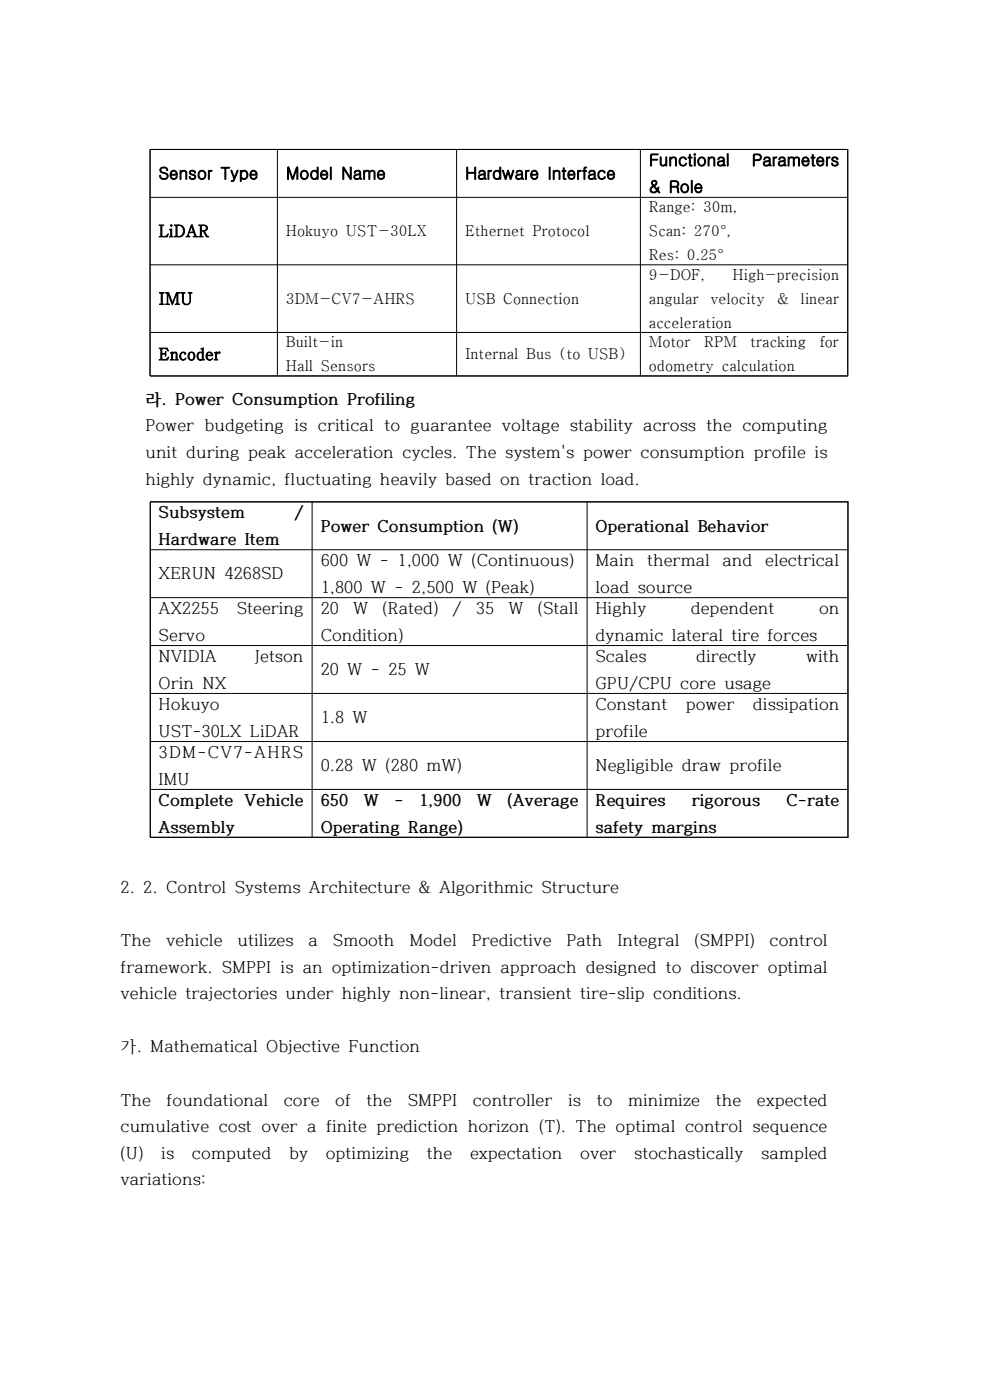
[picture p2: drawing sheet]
<svg xmlns="http://www.w3.org/2000/svg" width="210mm" height="296mm" viewBox="0 0 210 296" stroke-linecap="round" stroke-linejoin="round" font-family="sans-serif">
<defs><g id="words">
<g font-size="3.5">
<text x="137.4" y="35.1">Functional</text>
<text x="159.1" y="35.1">Parameters</text>
<text x="33.6" y="37.9">Sensor Type</text>
<text x="60.5" y="37.9">Model Name</text>
<text x="98.5" y="37.9">Hardware Interface</text>
<text x="137.4" y="40.8">&amp; Role</text>
<text x="33.6" y="50.1">LiDAR</text>
<text x="33.6" y="64.5">IMU</text>
<text x="33.6" y="76.2">Encoder</text>
<text x="30.8" y="85.7">라. Power Consumption Profiling</text>
<text x="30.8" y="91.3">Power budgeting is critical to guarantee voltage stability across the computing</text>
<text x="30.8" y="96.9">unit during peak acceleration cycles. The system's power consumption profile is</text>
<text x="30.8" y="102.6">highly dynamic, fluctuating heavily based on traction load.</text>
<text x="33.6" y="109.7">Subsystem</text>
<text x="62.3" y="109.7">/</text>
<text x="67.9" y="112.5">Power Consumption (W)</text>
<text x="126" y="112.5">Operational Behavior</text>
<text x="33.6" y="115.4">Hardware Item</text>
<text x="67.9" y="119.9">600 W - 1,000 W (Continuous)</text>
<text x="126" y="119.9">Main</text>
<text x="137" y="119.9">thermal</text>
<text x="153" y="119.9">and</text>
<text x="162" y="119.9">electrical</text>
<text x="33.6" y="122.7">XERUN 4268SD</text>
<text x="67.9" y="125.5">1,800 W - 2,500 W (Peak)</text>
<text x="126" y="125.5">load source</text>
<text x="33.6" y="130">AX2255</text>
<text x="50.1" y="130">Steering</text>
<text x="67.9" y="130">20</text>
<text x="74.8" y="130">W</text>
<text x="81" y="130">(Rated)</text>
<text x="95.8" y="130">/</text>
<text x="100.7" y="130">35</text>
<text x="107.6" y="130">W</text>
<text x="113.8" y="130">(Stall</text>
<text x="126" y="130">Highly</text>
<text x="146.2" y="130">dependent</text>
<text x="173.4" y="130">on</text>
<text x="33.6" y="135.6">Servo</text>
<text x="67.9" y="135.6">Condition)</text>
<text x="126" y="135.6">dynamic lateral tire forces</text>
<text x="33.6" y="140.1">NVIDIA</text>
<text x="53.9" y="140.1">Jetson</text>
<text x="67.9" y="143">20 W - 25 W</text>
<text x="126" y="140.1">Scales</text>
<text x="147.3" y="140.1">directly</text>
<text x="170.6" y="140.1">with</text>
<text x="33.6" y="145.8">Orin NX</text>
<text x="126" y="145.8">GPU/CPU core usage</text>
<text x="33.6" y="150.3">Hokuyo</text>
<text x="33.6" y="155.9">UST-30LX LiDAR</text>
<text x="67.9" y="153.1">1.8 W</text>
<text x="126" y="150.3">Constant</text>
<text x="126" y="155.9">profile</text>
<text x="145.2" y="150.3">power</text>
<text x="159.4" y="150.3">dissipation</text>
<text x="33.6" y="160.4">3DM-CV7-AHRS</text>
<text x="33.6" y="166.1">IMU</text>
<text x="67.9" y="163.3">0.28 W (280 mW)</text>
<text x="126" y="163.3">Negligible draw profile</text>
<text x="33.6" y="170.6">Complete Vehicle</text>
<text x="67.9" y="170.6">650</text>
<text x="77" y="170.6">W</text>
<text x="83.5" y="170.6">-</text>
<text x="88.7" y="170.6">1,900</text>
<text x="100.9" y="170.6">W</text>
<text x="107.4" y="170.6">(Average</text>
<text x="126" y="170.6">Requires</text>
<text x="146.4" y="170.6">rigorous</text>
<text x="166.5" y="170.6">C-rate</text>
<text x="33.6" y="176.2">Assembly</text>
<text x="67.9" y="176.2">Operating Range)</text>
<text x="126" y="176.2">safety margins</text>
<text x="25.5" y="189">2. 2. Control Systems Architecture &amp; Algorithmic Structure</text>
<text x="25.5" y="200.2">The</text>
<text x="35.1" y="200.2">vehicle</text>
<text x="50.3" y="200.2">utilizes</text>
<text x="65.3" y="200.2">a</text>
<text x="70.5" y="200.2">Smooth</text>
<text x="86.7" y="200.2">Model</text>
<text x="99.9" y="200.2">Predictive</text>
<text x="119.9" y="200.2">Path</text>
<text x="130.7" y="200.2">Integral</text>
<text x="147" y="200.2">(SMPPI)</text>
<text x="162.9" y="200.2">control</text>
<text x="25.5" y="205.9">framework. SMPPI is an optimization-driven approach designed to discover optimal</text>
<text x="25.5" y="211.5">vehicle trajectories under highly non-linear, transient tire-slip conditions.</text>
<text x="25.5" y="222.8">가. Mathematical Objective Function</text>
<text x="25.5" y="234">The</text>
<text x="35.3" y="234">foundational</text>
<text x="60.1" y="234">core</text>
<text x="71" y="234">of</text>
<text x="77.6" y="234">the</text>
<text x="86.3" y="234">SMPPI</text>
<text x="100.1" y="234">controller</text>
<text x="120.3" y="234">is</text>
<text x="126.3" y="234">to</text>
<text x="132.9" y="234">minimize</text>
<text x="151.5" y="234">the</text>
<text x="160.2" y="234">expected</text>
<text x="25.5" y="239.7">cumulative cost over a finite prediction horizon (T). The optimal control sequence</text>
<text x="25.5" y="245.3">(U)</text>
<text x="34.1" y="245.3">is</text>
<text x="40.6" y="245.3">computed</text>
<text x="61.2" y="245.3">by</text>
<text x="69" y="245.3">optimizing</text>
<text x="90.4" y="245.3">the</text>
<text x="99.5" y="245.3">expectation</text>
<text x="122.8" y="245.3">over</text>
<text x="134.2" y="245.3">stochastically</text>
<text x="161.1" y="245.3">sampled</text>
<text x="25.5" y="250.9">variations:</text>
</g>
<g font-size="3.2">
<text x="137.4" y="44.9">Range: 30m,</text>
<text x="60.5" y="50">Hokuyo UST-30LX</text>
<text x="98.5" y="50">Ethernet Protocol</text>
<text x="137.4" y="50">Scan: 270°,</text>
<text x="137.4" y="55.1">Res: 0.25°</text>
<text x="137.4" y="59.3">9-DOF,</text>
<text x="155.1" y="59.3">High-precision</text>
<text x="60.5" y="64.3">3DM-CV7-AHRS</text>
<text x="98.5" y="64.3">USB Connection</text>
<text x="137.4" y="64.3">angular</text>
<text x="150.4" y="64.3">velocity</text>
<text x="164.4" y="64.3">&amp;</text>
<text x="169.5" y="64.3">linear</text>
<text x="137.4" y="69.4">acceleration</text>
<text x="60.5" y="73.5">Built-in</text>
<text x="98.5" y="76.1">Internal Bus (to USB)</text>
<text x="137.4" y="73.5">Motor</text>
<text x="149" y="73.5">RPM</text>
<text x="158.8" y="73.5">tracking</text>
<text x="173.4" y="73.5">for</text>
<text x="60.5" y="78.6">Hall Sensors</text>
<text x="137.4" y="78.6">odometry calculation</text>
</g>
</g></defs>
<g fill="none" stroke="#000" stroke-width=".21">
<path d="M31.7 31.6h147.8M31.8 31.6v48M58.7 31.6v48M96.6 31.6v48M135.6 31.6v48M179.4 31.6v48M31.7 41.8h147.8M31.7 56h147.8M31.7 70.4h147.8M31.7 79.6h147.8M31.8 106.2h147.8M31.8 116.4h147.8"/>
<path d="M31.8 106.2v71M66.1 106.2v71M124.3 106.2v71M179.5 106.2v71M31.8 126.5h147.8M31.8 136.6h147.8M31.8 146.8h147.8M31.8 157h147.8M31.8 167.1h147.8M31.8 177.2h147.8"/>
</g>
<use href="#words"/>
</svg>
